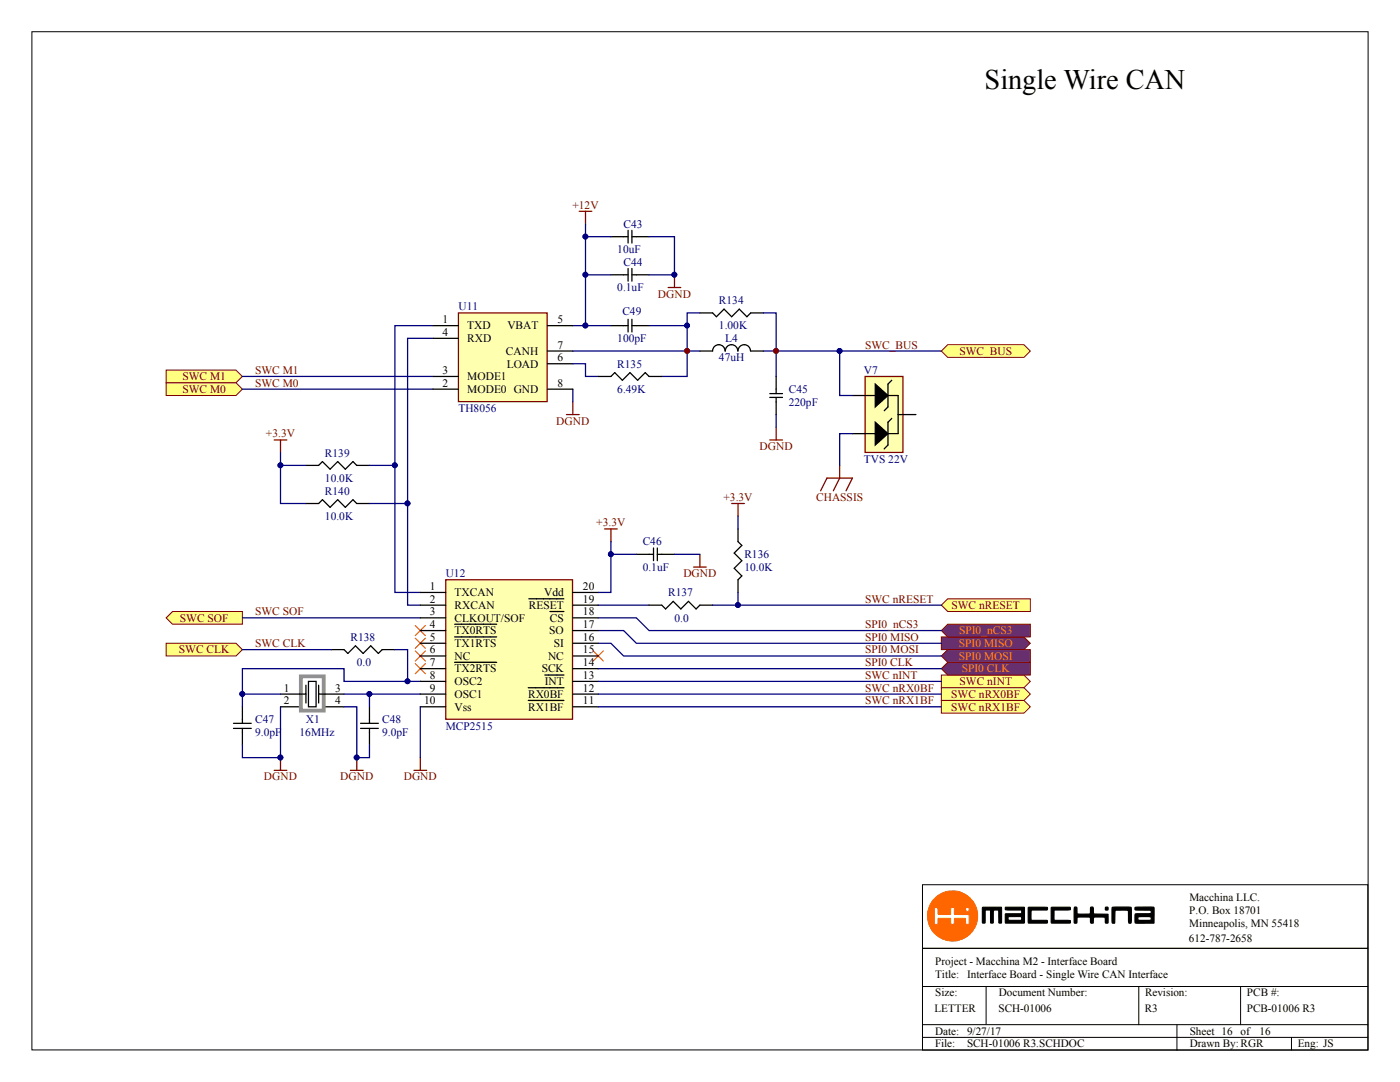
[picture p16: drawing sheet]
<svg xmlns="http://www.w3.org/2000/svg" width="279mm" height="216mm" viewBox="0 0 279 216" stroke-linecap="round" stroke-linejoin="round" font-family="sans-serif">
<defs><g id="words">
<text font-size="5.6" x="196.5" y="17.8">Single Wire CAN</text>
<g font-size="2.3" fill="#800000">
<text x="114.2" y="41.7">+12V</text>
<text x="131.3" y="59.4">DGND</text>
<text x="172.6" y="69.5">SWC_BUS</text>
<text x="191.5" y="70.8">SWC_BUS</text>
<text x="36.4" y="75.9">SWC M1</text>
<text x="50.9" y="74.6">SWC M1</text>
<text x="50.9" y="77.1">SWC M0</text>
<text x="36.4" y="78.4">SWC M0</text>
<text x="53.1" y="87.3">+3.3V</text>
<text x="111" y="84.8">DGND</text>
<text x="151.6" y="89.8">DGND</text>
<text x="144.4" y="100">+3.3V</text>
<text x="162.9" y="100">CHASSIS</text>
<text x="119" y="105">+3.3V</text>
<text x="136.4" y="115.2">DGND</text>
<text x="35.9" y="124">SWC SOF</text>
<text x="50.9" y="122.8">SWC SOF</text>
<text x="172.6" y="120.2">SWC nRESET</text>
<text x="172.6" y="125.3">SPI0_nCS3</text>
<text x="189.9" y="121.5">SWC nRESET</text>
<text x="35.7" y="130.4">SWC CLK</text>
<text x="50.9" y="129.1">SWC CLK</text>
<text x="172.6" y="127.9">SPI0 MISO</text>
<text x="172.6" y="130.4">SPI0 MOSI</text>
<text x="172.6" y="132.9">SPI0 CLK</text>
<text x="172.6" y="135.5">SWC nINT</text>
<text x="172.6" y="138">SWC nRX0BF</text>
<text x="191.5" y="136.7">SWC nINT</text>
<text x="172.6" y="140.5">SWC nRX1BF</text>
<text x="189.9" y="139.3">SWC nRX0BF</text>
<text x="189.9" y="141.8">SWC nRX1BF</text>
<text x="52.7" y="155.7">DGND</text>
<text x="67.9" y="155.7">DGND</text>
<text x="80.6" y="155.7">DGND</text>
</g>
<g font-size="2.3" fill="#000080">
<text x="124.5" y="45.5">C43</text>
<text x="123.2" y="50.5">10uF</text>
<text x="124.5" y="53.1">C44</text>
<text x="123.2" y="58.1">0.1uF</text>
<text x="91.5" y="61.9">U11</text>
<text x="124.2" y="62.9">C49</text>
<text x="143.5" y="60.7">R134</text>
<text x="143.5" y="65.7">1.00K</text>
<text x="123.2" y="68.3">100pF</text>
<text x="144.8" y="68.3">L4</text>
<text x="123.2" y="73.3">R135</text>
<text x="143.5" y="72.1">47uH</text>
<text x="172.4" y="74.6">V7</text>
<text x="91.5" y="82.2">TH8056</text>
<text x="123.2" y="78.4">6.49K</text>
<text x="157.4" y="78.4">C45</text>
<text x="157.4" y="80.9">220pF</text>
<text x="64.9" y="91.1">R139</text>
<text x="172.4" y="92.4">TVS 22V</text>
<text x="64.9" y="96.2">10.0K</text>
<text x="64.9" y="98.7">R140</text>
<text x="64.9" y="103.8">10.0K</text>
<text x="128.3" y="108.8">C46</text>
<text x="128.3" y="113.9">0.1uF</text>
<text x="148.6" y="111.4">R136</text>
<text x="148.6" y="113.9">10.0K</text>
<text x="89" y="115.2">U12</text>
<text x="133.3" y="119">R137</text>
<text x="134.6" y="124">0.0</text>
<text x="69.9" y="127.9">R138</text>
<text x="71.2" y="132.9">0.0</text>
<text x="50.9" y="144.3">C47</text>
<text x="50.9" y="146.9">9.0pF</text>
<text x="59.8" y="146.9">16MHz</text>
<text x="61.1" y="144.3">X1</text>
<text x="76.3" y="144.3">C48</text>
<text x="76.3" y="146.9">9.0pF</text>
<text x="89" y="145.6">MCP2515</text>
</g>
<g font-size="2.3">
<text x="88.3" y="64.5">1</text>
<text x="93.3" y="65.7">TXD</text>
<text x="101.3" y="65.7">VBAT</text>
<text x="111.3" y="64.5">5</text>
<text x="88.3" y="67">4</text>
<text x="93.3" y="68.3">RXD</text>
<text x="101" y="70.8">CANH</text>
<text x="111.3" y="69.5">7</text>
<text x="88.3" y="77.1">2</text>
<text x="88.3" y="74.6">3</text>
<text x="93.3" y="75.9">MODE1</text>
<text x="101.1" y="73.3">LOAD</text>
<text x="111.3" y="72.1">6</text>
<text x="111.3" y="77.1">8</text>
<text x="93.3" y="78.4">MODE0 GND</text>
<text x="85.8" y="117.7">1</text>
<text x="90.7" y="119">TXCAN</text>
<text x="108.6" y="119">Vdd</text>
<text x="116.3" y="117.7">20</text>
<text x="85.8" y="120.2">2</text>
<text x="85.8" y="122.8">3</text>
<text x="85.8" y="125.3">4</text>
<text x="90.7" y="121.5">RXCAN</text>
<text x="90.7" y="124">CLKOUT/SOF</text>
<text x="105.5" y="121.5">RESET</text>
<text x="109.8" y="124">CS</text>
<text x="116.3" y="125.3">17</text>
<text x="116.3" y="122.8">18</text>
<text x="116.3" y="120.2">19</text>
<text x="85.8" y="127.9">5</text>
<text x="85.8" y="130.4">6</text>
<text x="90.7" y="126.6">TX0RTS</text>
<text x="90.7" y="129.1">TX1RTS</text>
<text x="90.7" y="131.7">NC</text>
<text x="109.4" y="131.7">NC</text>
<text x="109.6" y="126.6">SO</text>
<text x="110.5" y="129.1">SI</text>
<text x="116.3" y="127.9">16</text>
<text x="116.3" y="130.4">15</text>
<text x="56.6" y="138">1</text>
<text x="66.9" y="138">3</text>
<text x="85.8" y="132.9">7</text>
<text x="85.8" y="135.5">8</text>
<text x="85.8" y="138">9</text>
<text x="90.7" y="134.2">TX2RTS</text>
<text x="90.7" y="136.7">OSC2</text>
<text x="108.1" y="134.2">SCK</text>
<text x="108.7" y="136.7">INT</text>
<text x="116.3" y="138">12</text>
<text x="116.3" y="135.5">13</text>
<text x="116.3" y="132.9">14</text>
<text x="56.6" y="140.5">2</text>
<text x="66.9" y="140.5">4</text>
<text x="84.6" y="140.5">10</text>
<text x="90.7" y="139.3">OSC1</text>
<text x="90.7" y="141.8">Vss</text>
<text x="105.4" y="141.8">RX1BF</text>
<text x="105.4" y="139.3">RX0BF</text>
<text x="116.3" y="140.5">11</text>
</g>
<g font-size="2.3" fill="#ff9c00">
<text x="191.4" y="129.1">SPI0 MISO</text>
<text x="191.4" y="131.7">SPI0 MOSI</text>
<text x="191.4" y="126.6">SPI0_nCS3</text>
<text x="191.9" y="134.2">SPI0 CLK</text>
</g>
<g font-size="2.2">
<text x="237.4" y="179.8">Macchina LLC.</text>
<text x="237.3" y="182.3">P.O. Box 18701</text>
<text x="237.3" y="185">Minneapolis, MN 55418</text>
<text x="237.3" y="188">612-787-2658</text>
<text x="186.6" y="195.2">Title: Interface Board - Single Wire CAN Interface</text>
<text x="186.6" y="192.5">Project - Macchina M2 - Interface Board</text>
<text x="186.5" y="202">LETTER</text>
<text x="186.6" y="198.8">Size:</text>
<text x="199.3" y="202">SCH-01006</text>
<text x="199.3" y="198.8">Document Number:</text>
<text x="228.5" y="202">R3</text>
<text x="228.5" y="198.8">Revision:</text>
<text x="248.8" y="202">PCB-01006 R3</text>
<text x="248.9" y="198.8">PCB #:</text>
<text x="186.6" y="206.5">Date: 9/27/17</text>
<text x="186.6" y="209">File:</text>
<text x="193" y="209">SCH-01006 R3.SCHDOC</text>
<text x="237.4" y="206.5">Sheet 16</text>
<text x="237.4" y="209">Drawn By:RGR</text>
<text x="247.6" y="206.5">of</text>
<text x="251.4" y="206.5">16</text>
<text x="259" y="209">Eng: JS</text>
</g>
</g></defs>
<path d="M6.4 6.3h266.6v203.2h-266.6zM184.1 176.5h88.9v12.7h-88.9zM184.1 189.2h88.9v20.3h-88.9zM184.1 196.8h88.9M196.8 196.8v7.7M227.3 196.8v7.7M247.6 196.8v7.7M184.1 204.5h88.9M184.1 207h88.9M234.9 204.5v5M257.7 207v2.5" fill="none" stroke="#000" stroke-width=".2"/>
<path d="M185.1 182.8a5 5 0 0 1 10 0 5 5 0 0 1-10 0zM186.5 181.2v2.9l.1 .3 .6-.1v-1l.7-.1 1.8 .1 .1 1.1 .4 .1 .2-.2 .1-1 2.1-.1 .1 1.2h.7v-1.8l-.1-.1h-2.8v-1.3a.4 .4 0 0 0-.5-.1 .4 .4 0 0 0-.3 .4v1h-2.4l-.1-1.3zM192.7 181.5a.4 .4 0 0 0 .8 0 .4 .4 0 0 0-.8 0z" fill="#f60" stroke="#f60" stroke-width=".2"/>
<g fill="#000" stroke="#000" stroke-width=".2">
<path d="M196.1 181h3.7l.1 3.2-.6-.1v-2.4l-.2-.1-.8 .1-.1 2.3a.29 .29 0 0 1-.3 .2 .29 .29 0 0 1-.2-.3v-2.2l-.2-.1h-.8l-.1 .1v2.4l-.5 .1zM205.2 181.1h3.8v.5h-3.1l-.1 .9 .1 1.1h3l.1 .6h-3.7zM209.8 181l3.8 .1v.4l-.2 .1h-2.9l-.1 .1v1.8l.1 .1 3.1 .1v.5h-3.8z"/>
<path d="M200.7 181l3.7 .1v3.1h-3.7v-1.8l3.1-.1 .1-.3-.1-.4-3.1-.1zM201.3 182.9l-.1 .5 .2 .2h2.4l.1-.1-.1-.6z"/>
</g>
<g fill="#000" stroke="#000" stroke-width=".25">
<path d="M214.4 181.1h.5l.1 1.2 1.8 .1h.7l.2-1.3 .4-.1 .2 1.4h2.8v1.7l-.5 .1v-1.1l-.2-.1h-1.8l-.4 .1v1.1h-.5l-.1-1.1-.2-.1a4.8 4.8 0 0 0-2.4 .1l-.1 1-.5 .1zM222 181.1h3.7l.1 .8-.1 2.3h-.4v-.1l-.1-2.4-2-.1-.7 .1v2.5h-.4a2.05 2.05 0 0 1-.2-1.6z"/>
<path d="M226.6 181.1l1.8-.1a2.99 2.99 0 0 1 1.9 .1v3.1h-3.7l-.1-.7a1.19 1.19 0 0 1 .2-1.1l2.9-.1 .2-.5-.2-.2h-3zM227.2 183l-.1 .4 .1 .2a5.3 5.3 0 0 0 2.5-.1l.1-.4-.3-.2z"/>
<circle cx="220.8" cy="181.3" r=".32"/>
</g>
<g fill="#000080" stroke="#000080" stroke-width=".2">
<circle cx="137.1" cy="70" r=".48"/>
<circle cx="154.9" cy="70" r=".48"/>
<circle cx="78.8" cy="92.8" r=".48"/>
<circle cx="81.3" cy="100.4" r=".48"/>
</g>
<path d="M86.4 65h-7.6v53.2h5.1M86.4 67.5h-5.1v53.3h2.6" fill="none" stroke="#000080" stroke-width=".25"/>
<g fill="#ffff80" stroke="#800000" stroke-width=".2">
<path d="M33.2 73.9h13.9l1.3 1.2-1.3 1.3h-13.9z" fill-rule="evenodd"/>
<path d="M33.2 76.4h13.9l1.3 1.3-1.3 1.2h-13.9z" fill-rule="evenodd"/>
</g>
<path d="M48.4 75.1h38M48.4 77.7h38M114.3 77.7v2.5M114.3 70h25.4M139.7 62.4h-2.6v12.7h-5" fill="none" stroke="#000080" stroke-width=".25"/>
<path d="M115.6 42.2h2.5M116.9 42.2v2.5M133.3 57.4h2.6M134.6 54.8v2.6M113 82.7h2.6M114.3 80.2v2.5M120.7 105.5h2.5M121.9 105.5v2.6M138.4 113.1h2.5M139.7 110.6v2.5" fill="none" stroke="#800000" stroke-width=".25"/>
<g fill="none" stroke="#000" stroke-width=".25">
<path d="M121.9 47.2h3.4M121.9 54.8h3.4M125.3 46v2.5M125.3 53.6v2.5M126.1 47.2h3.4M126.1 46v2.5M126.1 53.6v2.5M126.1 54.8h3.4M139.7 62.4h2.5l.8 .8 1.5-1.5 1.5 1.5 1.5-1.5 1.6 1.5 .7-.8h2.6M127 110.6h3.4M130.4 109.3v2.6M131.2 110.6h3.4"/>
<path d="M131.2 109.3v2.6"/>
</g>
<g fill="#000080" stroke="#000080" stroke-width=".2">
<circle cx="134.6" cy="54.8" r=".48"/>
<circle cx="137.1" cy="65" r=".48"/>
</g>
<path d="M82.9 129.9l2 2M84.9 129.9l-2 2M118.4 129.9l2 2M120.4 129.9l-2 2" fill="none" stroke="#f00" stroke-width=".2"/>
<path d="M187.9 134.7h16.5l1.2 1.3-1.2 1.2h-16.5z" fill-rule="evenodd" fill="#ffff80" stroke="#800000" stroke-width=".2"/>
<path d="M82.6 153.7h2.5M83.9 151.2v2.5" fill="none" stroke="#800000" stroke-width=".25"/>
<path d="M172.6 75.1h7.6v15.2h-7.6z" fill="#ffffb0" stroke="#800000" stroke-width=".25"/>
<path d="M170.1 78.9h9.1v7.6h-9.1M174.7 76.6l2.5 2.3-2.5 2.3zM178 75.9l-.8 .7v4.6l-.7 .8M174.7 84.2l2.5 2.3-2.5 2.3zM178 83.5l-.8 .7v4.6l-.7 .8M179.2 82.7h3.6" fill="none" stroke="#000" stroke-width=".25"/>
<path d="M174.7 76.6l2.5 2.3-2.5 2.3zM174.7 84.2l2.5 2.3-2.5 2.3z" fill="#000"/>
<path d="M116.9 44.7v20.3h-2.6" fill="none" stroke="#000080" stroke-width=".25"/>
<g fill="#000080" stroke="#000080" stroke-width=".2">
<circle cx="116.8" cy="47.2" r=".48"/>
<circle cx="116.8" cy="54.8" r=".48"/>
<circle cx="116.8" cy="65" r=".48"/>
</g>
<path d="M33.2 123.3l1.2-1.3h14v2.6h-14z" fill-rule="evenodd" fill="#ffff80" stroke="#800000" stroke-width=".2"/>
<path d="M152.4 70h35.5M48.4 123.3h35.5" fill="none" stroke="#000080" stroke-width=".25"/>
<path d="M153.6 78.5h2.6M153.6 79.3h2.6M154.9 75.1v3.4M154.9 79.3v3.4" fill="none" stroke="#000" stroke-width=".25"/>
<path d="M153.6 87.8h2.6M154.9 85.3v2.5M163.8 97.9l1.2-2.5h5.1l-1.3 2.5M167.6 92.9v2.5l-1.3 2.5" fill="none" stroke="#800000" stroke-width=".25"/>
<circle cx="167.6" cy="70" r=".48" fill="#000080" stroke="#000080" stroke-width=".2"/>
<path d="M187.9 70l1.2-1.2h15.3l1.2 1.2-1.2 1.3h-15.3z" fill-rule="evenodd" fill="#ffff80" stroke="#800000" stroke-width=".2"/>
<path d="M82.9 124.8l2 2M82.9 127.3l2 2.1M84.9 124.8l-2 2M84.9 127.3l-2 2.1" fill="none" stroke="#f00" stroke-width=".2"/>
<g fill="#ffff80" stroke="#800000" stroke-width=".2">
<path d="M187.9 137.2h16.5l1.2 1.3-1.2 1.3h-16.5z" fill-rule="evenodd"/>
<path d="M187.9 139.8h16.5l1.2 1.2-1.2 1.3h-16.5z" fill-rule="evenodd"/>
</g>
<path d="M82.9 132.4l2 2M84.9 132.4l-2 2" fill="none" stroke="#f00" stroke-width=".2"/>
<path d="M33.2 128.4h13.9l1.3 1.2-1.3 1.3h-13.9z" fill-rule="evenodd" fill="#ffff80" stroke="#800000" stroke-width=".2"/>
<path d="M66.1 129.6h2.6l.7 .8 1.5-1.5 1.6 1.5 1.5-1.5 1.5 1.5 .8-.8h2.5" fill="none" stroke="#000" stroke-width=".25"/>
<path d="M187.9 120.8l1.2-1.3h16.5v2.5h-16.5z" fill-rule="evenodd" fill="#ffff80" stroke="#800000" stroke-width=".2"/>
<path d="M68.7 138.5h15.2M83.9 136h-15.2v-2.6h-20.3v7.6M119.4 120.8h10.1" fill="none" stroke="#000080" stroke-width=".25"/>
<g fill="none" stroke="#000" stroke-width=".25">
<path d="M144.7 70a1.24 1.24 0 0 0-1.2-1.2 1.24 1.24 0 0 0-1.3 1.2h-2.5M147.2 70a1.24 1.24 0 0 0-1.2-1.2 1.24 1.24 0 0 0-1.2 1.2M149.8 70a1.24 1.24 0 0 0-1.3-1.2 1.24 1.24 0 0 0-1.2 1.2M149.8 70h2.6M61.1 136.7v1.8h-5.1M61.1 138.5v1.8M61.6 136h1.5v5h-1.5zM63.6 136.7v1.8h5.1M63.6 138.5v1.8M46.6 144.3h3.5M46.6 145.3h3.5M48.4 141v3.3"/>
<path d="M48.4 145.3v3.3M56 141h3.8M64.9 141h3.8M72 144.3h3.5M72 145.3h3.5M73.7 141v3.3M73.7 145.3v3.3"/>
</g>
<path d="M60 134.9h4.6v6.9h-4.6z" fill="none" stroke="#918e92" stroke-width=".76"/>
<g fill="#000080" stroke="#000080" stroke-width=".2">
<circle cx="73.7" cy="138.5" r=".48"/>
<circle cx="48.3" cy="138.5" r=".48"/>
<circle cx="81.3" cy="135.9" r=".48"/>
<circle cx="71.2" cy="151.1" r=".48"/>
<circle cx="56" cy="151.1" r=".48"/>
</g>
<path d="M54.7 153.7h2.6M56 151.2v2.5M69.9 153.7h2.6M71.2 151.2v2.5" fill="none" stroke="#800000" stroke-width=".25"/>
<g fill="#682f6f" stroke="#800000" stroke-width=".2">
<path d="M187.9 133.4l1.2-1.2h16.5v2.5h-16.5z" fill-rule="evenodd"/>
<path d="M187.9 127.1h16.5l1.2 1.3-1.2 1.2h-16.5z" fill-rule="evenodd"/>
<path d="M187.9 130.9l1.2-1.3h16.5v2.6h-16.5z" fill-rule="evenodd"/>
</g>
<path d="M147.3 105.5v2.6l.7 .7-1.5 1.6 1.5 1.5-1.5 1.5 1.5 1.5-.7 .8v2.5M129.5 120.8h2.6l.7 .7 1.6-1.5 1.5 1.5 1.5-1.5 1.5 1.5 .8-.7h2.5" fill="none" stroke="#000" stroke-width=".25"/>
<path d="M146 100.5h2.6M147.3 100.5v2.5" fill="none" stroke="#800000" stroke-width=".25"/>
<path d="M142.2 120.8h45.7" fill="none" stroke="#000080" stroke-width=".25"/>
<circle cx="147.3" cy="120.7" r=".48" fill="#000080" stroke="#000080" stroke-width=".2"/>
<path d="M187.9 125.8l1.2-1.2h16.5v2.5h-16.5z" fill-rule="evenodd" fill="#682f6f" stroke="#800000" stroke-width=".2"/>
<path d="M116.9 47.2h5M116.9 54.8h5M129.5 47.2h5.1v7.6h-5.1M48.4 129.6h17.7M78.8 129.6h2.5v6.4M119.4 128.4h2.5l2.6 2.5h63.4M119.4 125.8h5.1l2.5 2.6h60.9M119.4 123.3h7.6l2.5 2.5h58.4" fill="none" stroke="#000080" stroke-width=".25"/>
<g fill="#000080" stroke="#000080" stroke-width=".2">
<circle cx="116.8" cy="47.2" r=".48"/>
<circle cx="116.8" cy="54.8" r=".48"/>
<circle cx="134.6" cy="54.8" r=".48"/>
<circle cx="81.3" cy="135.9" r=".48"/>
</g>
<path d="M89 115.7h25.3v27.8h-25.3z" fill="#ffffb0" stroke="#800000" stroke-width=".25"/>
<g fill="none" stroke="#000" stroke-width=".25">
<path d="M83.9 118.2h5.1M105.5 119.5h7M114.3 118.2h5.1M83.9 120.8h5.1M83.9 123.3h5.1M83.9 125.8h5.1M83.9 128.4h5.1M83.9 133.4h5.1M83.9 136h5.1M83.9 138.5h5.1M83.9 130.9h5.1M90.7 124.6h8.4"/>
<path d="M90.7 127.1h8.4M90.7 132.2h8.4M105.4 139.8h7.1M105.4 137.2h7.1M108.7 134.7h3.8M109.8 122h2.7M114.3 120.8h5.1M114.3 123.3h5.1M114.3 125.8h5.1M114.3 128.4h5.1M114.3 133.4h5.1M114.3 136h5.1"/>
<path d="M114.3 138.5h5.1M114.3 130.9h5.1M83.9 141h5.1M114.3 141h5.1"/>
</g>
<path d="M91.5 62.4h17.7v17.7h-17.7z" fill="#ffffb0" stroke="#800000" stroke-width=".25"/>
<g fill="none" stroke="#000" stroke-width=".25">
<path d="M86.4 65h5.1M86.4 77.7h5.1M86.4 75.1h5.1M86.4 67.5h5.1M109.2 65h5.1M109.2 77.7h5.1M109.2 72.6h5.1M109.2 70h5.1M119.4 75.1h2.5l.8-.7 1.5 1.5 1.5-1.5 1.6 1.5 1.5-1.5 .7 .7h2.6M121.9 65h3.4M125.3 63.7v2.5M126.1 65h3.4"/>
<path d="M126.1 63.7v2.5M61.1 92.9h2.5l.8-.8 1.5 1.5 1.5-1.5 1.5 1.5 1.5-1.5 .8 .8h2.5M61.1 100.5h2.5l.8-.8 1.5 1.5 1.5-1.5 1.5 1.5 1.5-1.5 .8 .8h2.5"/>
</g>
<g fill="none" stroke="#000080" stroke-width=".25">
<path d="M114.3 72.6h2.6v2.5h2.5M116.9 65h5M129.5 65h7.6M152.4 62.4h2.5v12.7M167.6 70v8.9h2.5M56 90.3v10.2h5.1M56 92.9h5.1M73.7 92.9h5.1M154.9 82.7v2.6M170.1 86.5h-2.5v6.4M73.7 100.5h7.6M121.9 108.1v10.1h-2.5"/>
<path d="M121.9 110.6h5.1M134.6 110.6h5.1M147.3 103v2.5M147.3 118.2v2.6M48.4 138.5h7.6M73.7 138.5v2.5M119.4 138.5h68.5M119.4 133.4h68.5M119.4 136h68.5M56 141v10.2h-7.6v-2.6M68.7 141h2.5v10.2h2.5v-2.6M83.9 141v10.2"/>
<path d="M119.4 141h68.5"/>
</g>
<g fill="#000080" stroke="#000080" stroke-width=".2">
<circle cx="121.9" cy="110.6" r=".48"/>
<circle cx="147.3" cy="120.7" r=".48"/>
<circle cx="48.3" cy="138.5" r=".48"/>
<circle cx="56" cy="151.1" r=".48"/>
<circle cx="71.2" cy="151.1" r=".48"/>
<circle cx="73.7" cy="138.5" r=".48"/>
<circle cx="167.6" cy="70" r=".48"/>
<circle cx="116.8" cy="65" r=".48"/>
<circle cx="137.1" cy="65" r=".48"/>
<circle cx="56" cy="92.8" r=".48"/>
<circle cx="78.8" cy="92.8" r=".48"/>
<circle cx="81.3" cy="100.4" r=".48"/>
</g>
<g fill="#800000" stroke="#800000" stroke-width=".2">
<circle cx="137.1" cy="70" r=".48"/>
<circle cx="154.9" cy="70" r=".48"/>
</g>
<path d="M54.7 87.8h2.6M56 87.8v2.5" fill="none" stroke="#800000" stroke-width=".25"/>
<use href="#words"/>
</svg>
